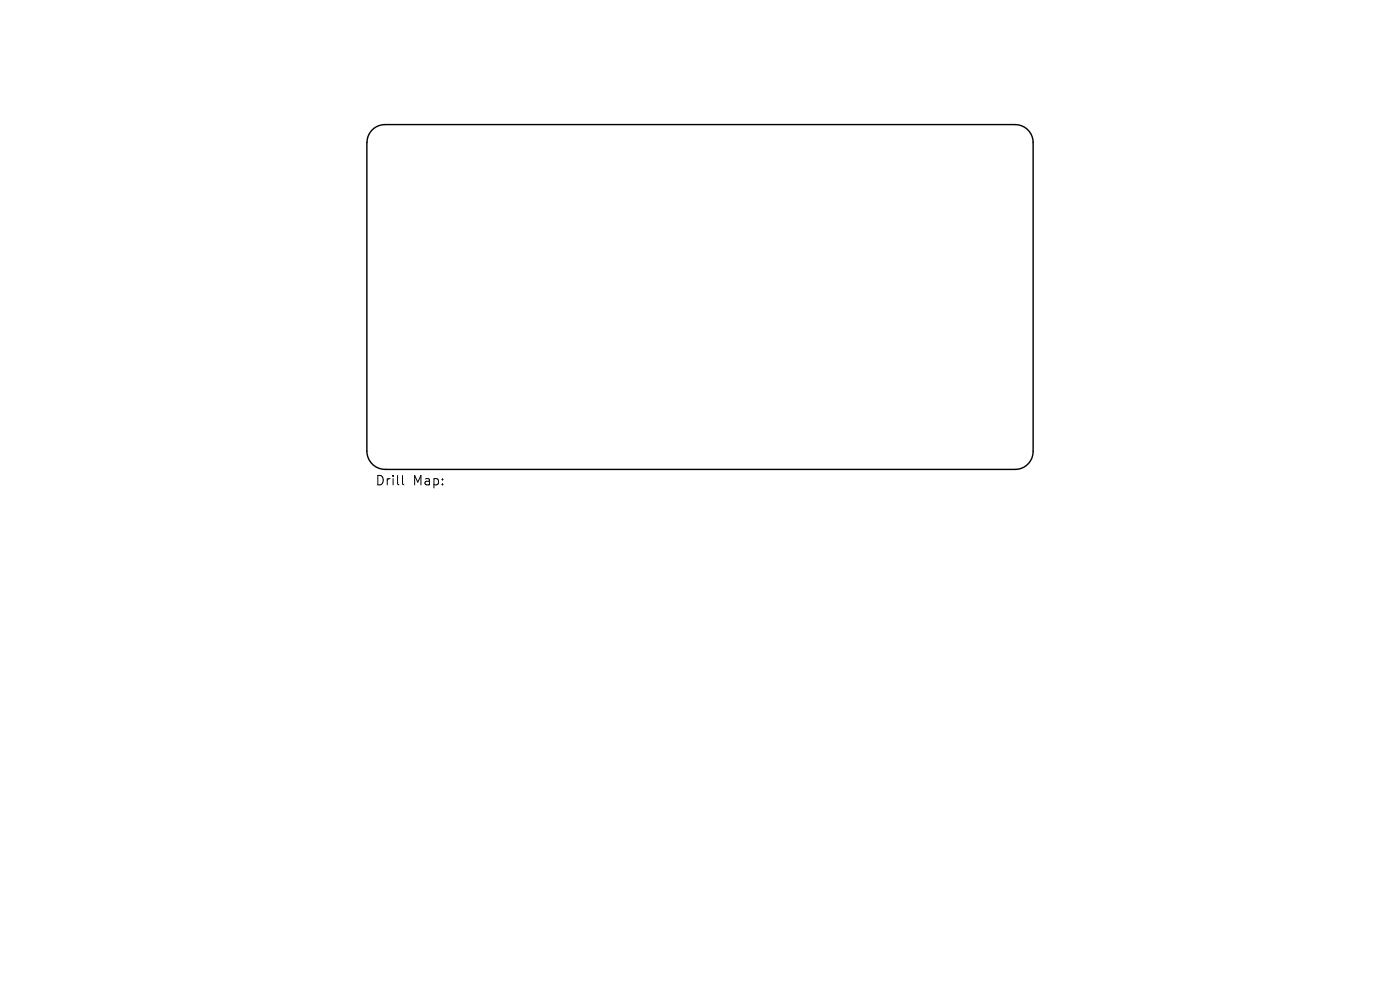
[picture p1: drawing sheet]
<svg xmlns="http://www.w3.org/2000/svg" width="297mm" height="210mm" viewBox="0 0 297 210" stroke-linecap="round" stroke-linejoin="round" font-family="sans-serif">
<defs><g id="words">
<g font-size="2.8">
<text x="79.7" y="103.2">Drill</text>
<text x="87.6" y="103.2">Map:</text>
</g>
</g></defs>
<path d="M77.8 30.2v65.5a3.9 3.9 0 0 0 3.9 3.9h133.7a3.8 3.8 0 0 0 3.8-3.8v-65.6a3.8 3.8 0 0 0-3.8-3.8h-133.7a3.8 3.8 0 0 0-3.8 3.8" fill="none" stroke="#000" stroke-width=".3"/>
<path d="M85.4 100.9v1.7l.3 .3" fill="none" stroke="#000" stroke-width=".21"/>
<use href="#words"/>
</svg>
